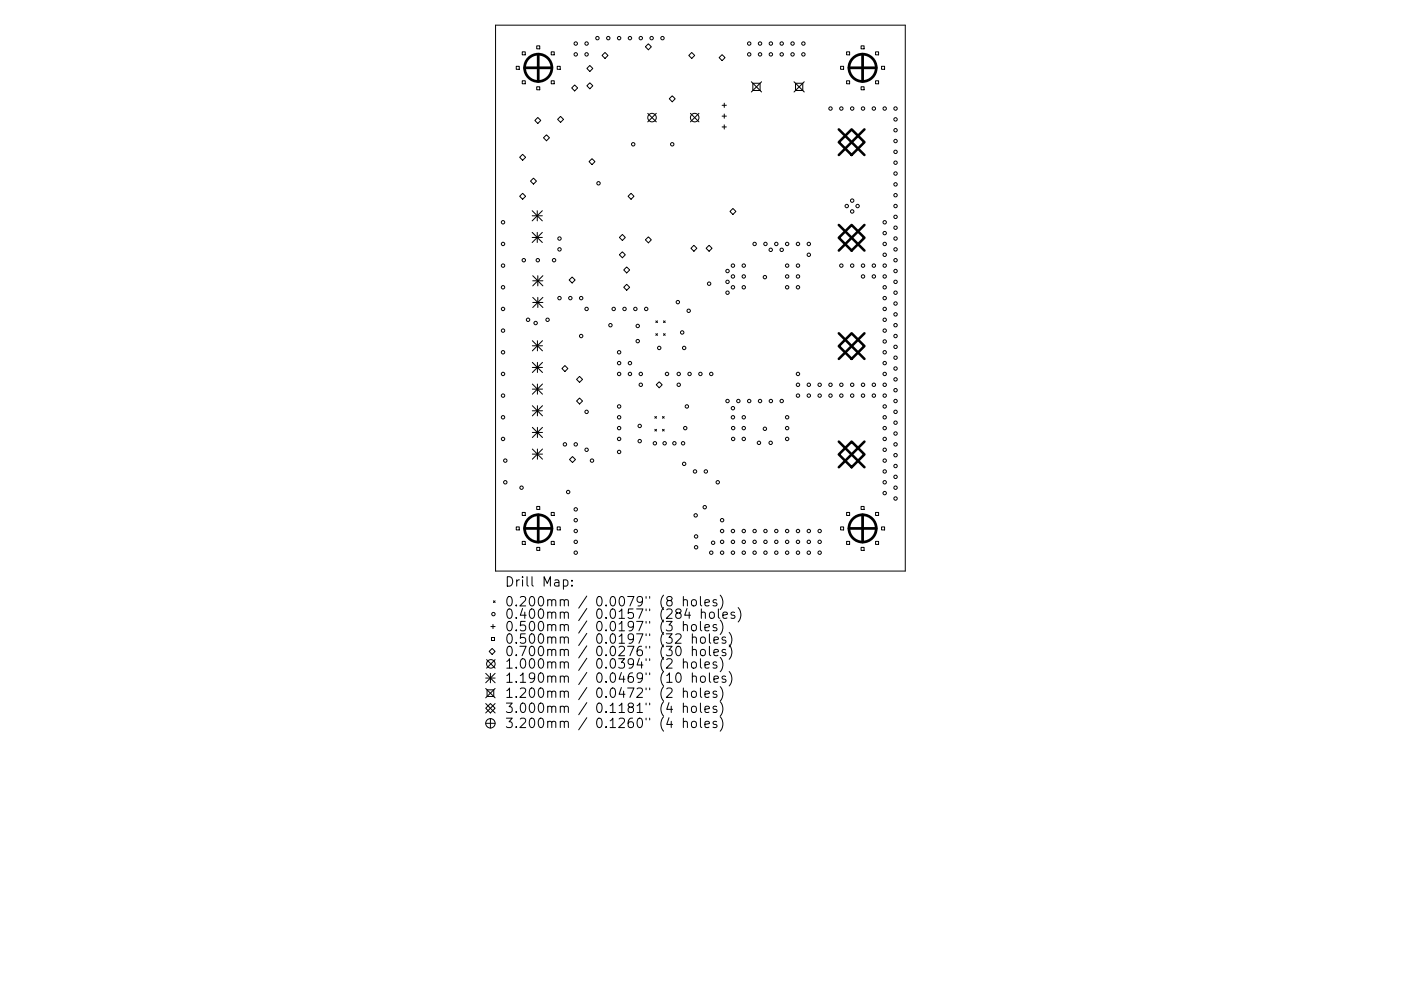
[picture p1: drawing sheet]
<svg xmlns="http://www.w3.org/2000/svg" width="297mm" height="210mm" viewBox="0 0 297 210" stroke-linecap="round" stroke-linejoin="round" font-family="sans-serif">
<defs><g id="words">
<g font-size="2.8">
<text x="107" y="124.5">Drill Map:</text>
<text x="107" y="128.7">0.200mm / 0.0079&quot; (8 holes)</text>
<text x="107" y="131.3">0.400mm / 0.0157&quot; (284 holes)</text>
<text x="107" y="133.9">0.500mm / 0.0197&quot; (3 holes)</text>
<text x="107" y="136.6">0.500mm / 0.0197&quot; (32 holes)</text>
<text x="107" y="139.2">0.700mm / 0.0276&quot; (30 holes)</text>
<text x="107" y="141.9">1.000mm / 0.0394&quot; (2 holes)</text>
<text x="107" y="144.9">1.190mm / 0.0469&quot; (10 holes)</text>
<text x="107" y="148.1">1.200mm / 0.0472&quot; (2 holes)</text>
<text x="107" y="151.3">3.000mm / 0.1181&quot; (4 holes)</text>
<text x="107" y="154.5">3.200mm / 0.1260&quot; (4 holes)</text>
</g>
</g></defs>
<g fill="none" stroke="#000" stroke-width=".21">
<path d="M105.1 5.3h86.8v115.9h-86.8zM109.5 14.1h.6v.6h-.6zM110.7 11h.7v.6h-.7zM110.7 17.1h.7v.7h-.7zM113.8 9.7h.6v.7h-.6zM113.8 18.4h.6v.7h-.6zM116.9 11h.6v.6h-.6zM116.9 17.1h.6v.7h-.6zM118.1 14.1h.7v.6h-.7zM121.2 18.7l.6-.7 .7 .7-.7 .6zM125.1 13.9l.6 .6-.6 .7-.7-.7zM125.1 17.6l.6 .6-.6 .6-.7-.6z"/>
<path d="M128.3 11.1l.6 .7-.6 .6-.7-.6zM137.5 9.3l.6 .6-.6 .7-.7-.7zM146 11.8l.7-.7 .6 .7-.6 .6zM153.1 11.6l.6 .6-.6 .7-.6-.7zM178.2 14.1h.7v.6h-.7zM179.5 11h.6v.6h-.6zM179.5 17.1h.6v.7h-.6zM182.6 9.7h.6v.7h-.6zM182.6 18.4h.6v.7h-.6zM185.6 11h.7v.6h-.7zM185.6 17.1h.7v.7h-.7zM186.9 14.1h.6v.6h-.6z"/>
<path d="M110.8 32.7l.6 .7-.6 .6-.6-.6zM112.5 38.4l.6-.6 .6 .6-.6 .7zM113.4 25.6l.6-.7 .7 .7-.7 .6zM115.2 29.2l.7-.6 .6 .6-.6 .7zM118.2 25.3l.7-.6 .6 .6-.6 .7zM124.9 34.3l.6-.6 .7 .6-.7 .6zM137.3 24l1.8 1.9M139.1 24l-1.8 1.9M142.5 20.3l.7 .7-.7 .6-.6-.6zM146.4 24l1.8 1.9M148.2 24l-1.8 1.9M153.1 22.3h.9"/>
<path d="M153.1 24.6h.9M153.1 26.9h.9M153.6 21.9v.9M153.6 24.2v.9M153.6 26.5v.9M110.8 41l.6 .6-.6 .7-.6-.7zM120.7 59.4l.6-.6 .6 .6-.6 .6zM132 49.7l.6 .7-.6 .6-.7-.6zM132 53.4l.6 .7-.6 .6-.7-.6zM132.2 57.3l.7-.7 .6 .7-.6 .6zM133.8 41l.6 .6-.6 .7-.6-.7zM137.5 50.3l.6 .6-.6 .6-.7-.6z"/>
<path d="M146.5 52.7l.6-.7 .7 .7-.7 .6zM150.3 52l.7 .7-.7 .6-.6-.6zM154.8 44.9l.6-.7 .6 .7-.6 .6zM119.8 77.6l.6 .6-.6 .6-.7-.6zM132.2 61l.7-.7 .6 .7-.6 .6zM139 68.1l.4 .3M139 70.8l.4 .4M139.4 68.1l-.4 .3M139.4 70.8l-.4 .4M140.7 68.1l.3 .3M140.7 70.8l.3 .4M141 68.1l-.3 .3"/>
<path d="M141 70.8l-.3 .4M121.4 96.9l.6 .6-.6 .6-.7-.6zM122.2 80.5l.7-.6 .6 .6-.6 .6zM122.9 84.5l.6 .6-.6 .6-.7-.6zM138.8 88.4l.4 .3M138.8 91.1l.4 .3M139.2 88.4l-.4 .3M139.2 91.1l-.4 .3M139.8 81l.6 .6-.6 .7-.7-.7zM140.5 88.4l.3 .3M140.5 91.1l.3 .3M140.8 88.4l-.3 .3"/>
<path d="M140.8 91.1l-.3 .3M109.5 111.8h.6v.6h-.6zM110.7 108.7h.7v.7h-.7zM110.7 114.9h.7v.6h-.7zM113.8 107.5h.6v.6h-.6zM113.8 116.1h.6v.7h-.6zM116.9 108.7h.6v.7h-.6zM116.9 114.9h.6v.6h-.6zM118.1 111.8h.7v.6h-.7zM178.2 111.8h.7v.6h-.7zM179.5 108.7h.6v.7h-.6zM179.5 114.9h.6v.6h-.6z"/>
<path d="M182.6 107.5h.6v.6h-.6zM182.6 116.1h.6v.7h-.6zM185.6 108.7h.7v.7h-.7zM185.6 114.9h.7v.6h-.7zM186.9 111.8h.6v.6h-.6zM103.2 139.9l1.8 1.9M103.7 138.2l.6-.6 .7 .6-.7 .6zM104.1 132.9h.9M104.2 135.3h.6v.6h-.6zM104.5 132.5v.9M104.6 127.5l.4 .3M105 127.5l-.4 .3"/>
<path d="M105 139.9l-1.8 1.9M119.5 123.1l.5-.1 .4 .4v.6l-.2 .3h-.7M121.3 124.2v.2M121.3 123.1v.2M143.3 134.7l.3-.2 .6 .1a.54 .54 0 0 1 .1 .7l-1.1 1.2h1.2M143.5 137.3l.4-.2a1.25 1.25 0 0 1 0 2l-.3-.1-.2-.3-.1-.8zM144.9 127.4l.3-.2 .4 .1 .1 1.3M144.9 132.7a.5 .5 0 0 1 .8 .1v1M144.9 126.6v2M144.9 131.8v2M144.9 139.8v2M145.6 129.1l-.4 1.4h1.2"/>
<path d="M146.1 129.9v1.3M146.7 127.4l.3-.2a.54 .54 0 0 1 .6 .4v.6a.54 .54 0 0 1-.5 .4 .54 .54 0 0 1-.5-.4zM146.7 132.7a.54 .54 0 0 1 .5-.2 .54 .54 0 0 1 .4 .4v.6a.54 .54 0 0 1-.5 .4 .54 .54 0 0 1-.5-.4zM146.8 135.3l.3-.2 .5 .1v1.3M146.8 138l.3-.2 .5 .1v1.2M146.8 134.5v2M146.8 137.1v2M148.5 126.6v1.7l.3 .3M148.5 131.8v1.8l.3 .2M148.5 139.8v1.7l.3 .3M148.6 135.3a.54 .54 0 0 1 .5-.2 .54 .54 0 0 1 .5 .4v.6a.54 .54 0 0 1-.6 .4 .54 .54 0 0 1-.5-.4zM148.6 138a.54 .54 0 0 1 .5-.2 .54 .54 0 0 1 .5 .4v.5a.54 .54 0 0 1-.6 .4 .54 .54 0 0 1-.5-.4z"/>
<path d="M148.7 130.1a.5 .5 0 0 1 .9 0v1.1M148.7 129.2v2M149.5 127.9l.9-.2-.1-.4-.6-.1-.2 .3 .1 1h.7M149.5 133.2l.9-.2-.1-.4-.6-.1-.2 .3 .1 .9h.7M150.4 134.5v1.7l.3 .3M150.4 137.1v1.7l.3 .3M150.5 130.1a.54 .54 0 0 1 .5-.2 .54 .54 0 0 1 .5 .3v.6a.54 .54 0 0 1-.6 .4 .54 .54 0 0 1-.5-.4zM151.4 135.8l.9-.2-.1-.4-.6-.1-.2 .3 .1 1h.7M151.4 138.5l.9-.2-.1-.4-.6-.1-.2 .3 .1 .9h.7M151.9 127.3l-.4-.1-.3 .3 .1 .3 .6 .2v.5h-.7M151.9 132.6l-.4-.1-.3 .3 .1 .3 .6 .2v.4h-.7M152.3 129.2v1.7l.3 .3"/>
<path d="M152.7 126.3a2.29 2.29 0 0 1 0 3M152.7 131.6a2.29 2.29 0 0 1 0 3M152.7 139.5a2.29 2.29 0 0 1 0 3M153.3 130.5l.9-.2-.1-.3-.5-.1-.3 .2 .1 1h.7M153.8 135.2l-.4-.1-.3 .3 .1 .3 .6 .2v.5h-.7M153.8 137.9l-.4-.1-.3 .3 .1 .3 .6 .1v.5h-.7M154.6 134.2a2.29 2.29 0 0 1 0 3M154.6 136.8a2.29 2.29 0 0 1 0 3.1M155.7 130l-.4-.1-.3 .2 .1 .3 .6 .2v.5h-.7M156.5 128.9a2.29 2.29 0 0 1 0 3.1M103 142.9l2 2M103 143.9h2"/>
<path d="M103 146.1l2 2M103 149.3l2 2M103 153.5h2M103.3 146.4h1.4v1.4h-1.4zM104 149.3l1 1-1 1-1-1zM104 142.9v2M104 152.5v2M105 142.9l-2 2M105 146.1l-2 2M105 149.3l-2 2M143.5 143l.4-.2a1.25 1.25 0 0 1 0 2l-.3-.1-.2-.3-.1-.9zM144.9 140.6a.5 .5 0 0 1 .8 .1v1.1"/>
<path d="M144.9 146.8a.5 .5 0 0 1 .8 .1v1.1M144.9 150a.5 .5 0 0 1 .8 .1v1.1M144.9 153.2a.5 .5 0 0 1 .8 .1v1.1M144.9 146v2M144.9 149.2v2M144.9 152.4v2M146.7 140.6a.54 .54 0 0 1 .5-.2 .54 .54 0 0 1 .4 .4v.6a.54 .54 0 0 1-.5 .4 .54 .54 0 0 1-.5-.4zM146.7 146.8a.54 .54 0 0 1 .5-.2 .54 .54 0 0 1 .4 .4v.6a.54 .54 0 0 1-.5 .4 .54 .54 0 0 1-.5-.4zM146.7 150a.54 .54 0 0 1 .5-.2 .54 .54 0 0 1 .4 .4v.6a.54 .54 0 0 1-.5 .4 .54 .54 0 0 1-.5-.4zM146.7 153.2a.54 .54 0 0 1 .5-.2 .54 .54 0 0 1 .4 .4v.6a.54 .54 0 0 1-.5 .4 .54 .54 0 0 1-.5-.4zM146.8 143.6l.3-.2 .5 .1v1.3M146.8 142.8v2"/>
<path d="M148.5 146v1.7l.3 .3M148.5 149.2v1.7l.3 .3M148.5 152.4v1.7l.3 .3M148.6 143.6a.54 .54 0 0 1 .5-.2 .54 .54 0 0 1 .5 .4v.6a.54 .54 0 0 1-.6 .4 .54 .54 0 0 1-.5-.4zM149.5 141.1l.9-.2-.1-.4-.6-.1-.2 .3 .1 1h.7M149.5 147.3l.9-.2-.1-.4-.6-.1-.2 .3 .1 1h.7M149.5 150.5l.9-.2-.1-.4-.6-.1-.2 .3 .1 1h.7M149.5 153.7l.9-.2-.1-.4-.6-.1-.2 .3 .1 1h.7M150.4 142.8v1.7l.3 .3M151.4 144.1l.9-.2-.1-.4-.6-.1-.2 .3 .1 1h.7M151.9 140.5l-.4-.1-.3 .3 .1 .3 .6 .2v.5h-.7M151.9 146.7l-.4-.1-.3 .3 .1 .3 .6 .2v.5h-.7"/>
<path d="M151.9 149.9l-.4-.1-.3 .3 .1 .3 .6 .2v.5h-.7M151.9 153.1l-.4-.1-.3 .3 .1 .3 .6 .2v.5h-.7M152.7 145.7a2.29 2.29 0 0 1 0 3M152.7 148.9a2.29 2.29 0 0 1 0 3M152.7 152.1a2.29 2.29 0 0 1 0 3M153.8 143.5l-.4-.1-.3 .3 .1 .3 .6 .2v.5h-.7M154.6 142.5a2.29 2.29 0 0 1 0 3"/>
<circle cx="122.1" cy="9.2" r=".36"/>
<circle cx="122.1" cy="11.5" r=".36"/>
<circle cx="124.4" cy="9.2" r=".36"/>
<circle cx="124.4" cy="11.5" r=".36"/>
<circle cx="126.7" cy="8.1" r=".36"/>
<circle cx="129" cy="8.1" r=".36"/>
<circle cx="131.3" cy="8.1" r=".36"/>
<circle cx="133.6" cy="8.1" r=".36"/>
<circle cx="135.9" cy="8.1" r=".36"/>
<circle cx="138.2" cy="8.1" r=".36"/>
<circle cx="140.5" cy="8.1" r=".36"/>
<circle cx="158.8" cy="11.5" r=".36"/>
<circle cx="158.8" cy="9.2" r=".36"/>
<circle cx="161.1" cy="11.5" r=".36"/>
<circle cx="161.1" cy="9.2" r=".36"/>
<circle cx="163.4" cy="11.5" r=".36"/>
<circle cx="163.4" cy="9.2" r=".36"/>
<circle cx="165.7" cy="11.5" r=".36"/>
<circle cx="165.7" cy="9.2" r=".36"/>
<circle cx="168" cy="9.2" r=".36"/>
<circle cx="168" cy="11.5" r=".36"/>
<circle cx="170.3" cy="11.5" r=".36"/>
<circle cx="170.3" cy="9.2" r=".36"/>
<circle cx="126.9" cy="38.9" r=".36"/>
<circle cx="134.3" cy="30.6" r=".36"/>
<circle cx="138.2" cy="25" r=".9"/>
<circle cx="142.5" cy="30.6" r=".36"/>
<circle cx="147.3" cy="25" r=".9"/>
<circle cx="176.1" cy="23" r=".36"/>
<circle cx="178.4" cy="23" r=".36"/>
<circle cx="180.7" cy="23" r=".36"/>
<circle cx="183" cy="23" r=".36"/>
<circle cx="185.3" cy="23" r=".36"/>
<circle cx="187.6" cy="23" r=".36"/>
<circle cx="189.9" cy="27.6" r=".36"/>
<circle cx="189.9" cy="36.8" r=".36"/>
<circle cx="189.9" cy="29.9" r=".36"/>
<circle cx="189.9" cy="34.5" r=".36"/>
<circle cx="189.9" cy="23" r=".36"/>
<circle cx="189.9" cy="39.1" r=".36"/>
<circle cx="189.9" cy="25.3" r=".36"/>
<circle cx="189.9" cy="32.2" r=".36"/>
<circle cx="106.7" cy="51.8" r=".36"/>
<circle cx="106.7" cy="56.4" r=".36"/>
<circle cx="106.7" cy="47.2" r=".36"/>
<circle cx="111.1" cy="55.2" r=".36"/>
<circle cx="114" cy="55.2" r=".36"/>
<circle cx="117.5" cy="55.2" r=".36"/>
<circle cx="118.6" cy="50.6" r=".36"/>
<circle cx="118.6" cy="52.9" r=".36"/>
<circle cx="154.2" cy="59.8" r=".36"/>
<circle cx="154.2" cy="57.5" r=".36"/>
<circle cx="155.4" cy="56.4" r=".36"/>
<circle cx="155.4" cy="58.7" r=".36"/>
<circle cx="157.7" cy="56.4" r=".36"/>
<circle cx="157.7" cy="58.7" r=".36"/>
<circle cx="160" cy="51.8" r=".36"/>
<circle cx="162.2" cy="58.8" r=".36"/>
<circle cx="162.3" cy="51.8" r=".36"/>
<circle cx="163.4" cy="53" r=".36"/>
<circle cx="164.6" cy="51.8" r=".36"/>
<circle cx="165.7" cy="53" r=".36"/>
<circle cx="166.9" cy="51.8" r=".36"/>
<circle cx="166.9" cy="56.4" r=".36"/>
<circle cx="166.9" cy="58.7" r=".36"/>
<circle cx="169.2" cy="51.8" r=".36"/>
<circle cx="169.2" cy="56.4" r=".36"/>
<circle cx="169.2" cy="58.7" r=".36"/>
<circle cx="171.5" cy="51.8" r=".36"/>
<circle cx="171.5" cy="54.1" r=".36"/>
<circle cx="178.4" cy="56.4" r=".36"/>
<circle cx="179.5" cy="43.7" r=".36"/>
<circle cx="180.7" cy="56.4" r=".36"/>
<circle cx="180.7" cy="42.6" r=".36"/>
<circle cx="180.7" cy="44.9" r=".36"/>
<circle cx="181.8" cy="43.7" r=".36"/>
<circle cx="183" cy="56.4" r=".36"/>
<circle cx="183" cy="58.7" r=".36"/>
<circle cx="185.3" cy="56.4" r=".36"/>
<circle cx="185.3" cy="58.7" r=".36"/>
<circle cx="187.6" cy="51.8" r=".36"/>
<circle cx="187.6" cy="47.2" r=".36"/>
<circle cx="187.6" cy="56.4" r=".36"/>
<circle cx="187.6" cy="49.5" r=".36"/>
<circle cx="187.6" cy="54.1" r=".36"/>
<circle cx="187.6" cy="58.7" r=".36"/>
<circle cx="189.9" cy="50.6" r=".36"/>
<circle cx="189.9" cy="52.9" r=".36"/>
<circle cx="189.9" cy="43.7" r=".36"/>
<circle cx="189.9" cy="59.8" r=".36"/>
<circle cx="189.9" cy="41.4" r=".36"/>
<circle cx="189.9" cy="57.5" r=".36"/>
<circle cx="189.9" cy="46" r=".36"/>
<circle cx="189.9" cy="48.3" r=".36"/>
<circle cx="189.9" cy="55.2" r=".36"/>
<circle cx="106.7" cy="74.7" r=".36"/>
<circle cx="106.7" cy="79.3" r=".36"/>
<circle cx="106.7" cy="61" r=".36"/>
<circle cx="106.7" cy="70.1" r=".36"/>
<circle cx="106.7" cy="65.5" r=".36"/>
<circle cx="112" cy="67.8" r=".36"/>
<circle cx="113.6" cy="68.5" r=".36"/>
<circle cx="116.1" cy="67.8" r=".36"/>
<circle cx="118.6" cy="63.3" r=".36"/>
<circle cx="120.9" cy="63.3" r=".36"/>
<circle cx="123.2" cy="63.3" r=".36"/>
<circle cx="123.2" cy="71.3" r=".36"/>
<circle cx="124.4" cy="65.5" r=".36"/>
<circle cx="129.4" cy="69" r=".36"/>
<circle cx="130.1" cy="65.5" r=".36"/>
<circle cx="131.3" cy="74.7" r=".36"/>
<circle cx="131.3" cy="77" r=".36"/>
<circle cx="131.3" cy="79.3" r=".36"/>
<circle cx="132.4" cy="65.5" r=".36"/>
<circle cx="133.6" cy="77" r=".36"/>
<circle cx="133.6" cy="79.3" r=".36"/>
<circle cx="134.7" cy="65.5" r=".36"/>
<circle cx="135.2" cy="72.4" r=".36"/>
<circle cx="135.2" cy="69.2" r=".36"/>
<circle cx="135.9" cy="79.3" r=".36"/>
<circle cx="137" cy="65.5" r=".36"/>
<circle cx="139.8" cy="73.8" r=".36"/>
<circle cx="141.4" cy="79.3" r=".36"/>
<circle cx="143.7" cy="64.1" r=".36"/>
<circle cx="143.9" cy="79.3" r=".36"/>
<circle cx="144.6" cy="70.5" r=".36"/>
<circle cx="145.1" cy="73.8" r=".36"/>
<circle cx="146" cy="65.9" r=".36"/>
<circle cx="146.2" cy="79.3" r=".36"/>
<circle cx="148.5" cy="79.3" r=".36"/>
<circle cx="150.3" cy="60.2" r=".36"/>
<circle cx="150.8" cy="79.3" r=".36"/>
<circle cx="154.2" cy="62.1" r=".36"/>
<circle cx="155.4" cy="61" r=".36"/>
<circle cx="157.7" cy="61" r=".36"/>
<circle cx="166.9" cy="61" r=".36"/>
<circle cx="169.2" cy="79.3" r=".36"/>
<circle cx="169.2" cy="61" r=".36"/>
<circle cx="187.6" cy="74.7" r=".36"/>
<circle cx="187.6" cy="79.3" r=".36"/>
<circle cx="187.6" cy="70.1" r=".36"/>
<circle cx="187.6" cy="77" r=".36"/>
<circle cx="187.6" cy="72.4" r=".36"/>
<circle cx="187.6" cy="63.3" r=".36"/>
<circle cx="187.6" cy="67.8" r=".36"/>
<circle cx="187.6" cy="65.5" r=".36"/>
<circle cx="187.6" cy="61" r=".36"/>
<circle cx="189.9" cy="66.7" r=".36"/>
<circle cx="189.9" cy="73.6" r=".36"/>
<circle cx="189.9" cy="75.9" r=".36"/>
<circle cx="189.9" cy="62.1" r=".36"/>
<circle cx="189.9" cy="64.4" r=".36"/>
<circle cx="189.9" cy="69" r=".36"/>
<circle cx="189.9" cy="71.3" r=".36"/>
<circle cx="189.9" cy="78.2" r=".36"/>
<circle cx="106.7" cy="93.1" r=".36"/>
<circle cx="106.7" cy="88.5" r=".36"/>
<circle cx="106.7" cy="83.9" r=".36"/>
<circle cx="107.1" cy="97.7" r=".36"/>
<circle cx="119.8" cy="94.3" r=".36"/>
<circle cx="122.1" cy="94.3" r=".36"/>
<circle cx="124.4" cy="95.4" r=".36"/>
<circle cx="124.4" cy="87.4" r=".36"/>
<circle cx="125.5" cy="97.7" r=".36"/>
<circle cx="131.3" cy="86.2" r=".36"/>
<circle cx="131.3" cy="93.1" r=".36"/>
<circle cx="131.3" cy="90.8" r=".36"/>
<circle cx="131.3" cy="88.5" r=".36"/>
<circle cx="131.3" cy="95.9" r=".36"/>
<circle cx="135.6" cy="93.6" r=".36"/>
<circle cx="135.6" cy="90.4" r=".36"/>
<circle cx="135.9" cy="81.6" r=".36"/>
<circle cx="138.8" cy="94" r=".36"/>
<circle cx="140.9" cy="94" r=".36"/>
<circle cx="143" cy="94" r=".36"/>
<circle cx="143.9" cy="81.6" r=".36"/>
<circle cx="144.8" cy="94" r=".36"/>
<circle cx="145.1" cy="98.4" r=".36"/>
<circle cx="145.3" cy="90.8" r=".36"/>
<circle cx="145.6" cy="86.2" r=".36"/>
<circle cx="154.2" cy="85.1" r=".36"/>
<circle cx="155.4" cy="88.5" r=".36"/>
<circle cx="155.4" cy="86.6" r=".36"/>
<circle cx="155.4" cy="93.1" r=".36"/>
<circle cx="155.4" cy="90.8" r=".36"/>
<circle cx="156.5" cy="85.1" r=".36"/>
<circle cx="157.7" cy="93.1" r=".36"/>
<circle cx="157.7" cy="88.5" r=".36"/>
<circle cx="157.7" cy="90.8" r=".36"/>
<circle cx="158.8" cy="85.1" r=".36"/>
<circle cx="160.9" cy="94" r=".36"/>
<circle cx="161.1" cy="85.1" r=".36"/>
<circle cx="162.2" cy="91" r=".36"/>
<circle cx="163.4" cy="94" r=".36"/>
<circle cx="163.4" cy="85.1" r=".36"/>
<circle cx="165.7" cy="85.1" r=".36"/>
<circle cx="166.9" cy="93.1" r=".36"/>
<circle cx="166.9" cy="90.8" r=".36"/>
<circle cx="166.9" cy="88.5" r=".36"/>
<circle cx="169.2" cy="83.9" r=".36"/>
<circle cx="169.2" cy="81.6" r=".36"/>
<circle cx="171.5" cy="83.9" r=".36"/>
<circle cx="171.5" cy="81.6" r=".36"/>
<circle cx="173.8" cy="81.6" r=".36"/>
<circle cx="173.8" cy="83.9" r=".36"/>
<circle cx="176.1" cy="81.6" r=".36"/>
<circle cx="176.1" cy="83.9" r=".36"/>
<circle cx="178.4" cy="81.6" r=".36"/>
<circle cx="178.4" cy="83.9" r=".36"/>
<circle cx="180.7" cy="81.6" r=".36"/>
<circle cx="180.7" cy="83.9" r=".36"/>
<circle cx="183" cy="81.6" r=".36"/>
<circle cx="183" cy="83.9" r=".36"/>
<circle cx="185.3" cy="81.6" r=".36"/>
<circle cx="185.3" cy="83.9" r=".36"/>
<circle cx="187.6" cy="86.2" r=".36"/>
<circle cx="187.6" cy="93.1" r=".36"/>
<circle cx="187.6" cy="88.5" r=".36"/>
<circle cx="187.6" cy="90.8" r=".36"/>
<circle cx="187.6" cy="81.6" r=".36"/>
<circle cx="187.6" cy="95.4" r=".36"/>
<circle cx="187.6" cy="97.7" r=".36"/>
<circle cx="187.6" cy="83.9" r=".36"/>
<circle cx="189.9" cy="82.8" r=".36"/>
<circle cx="189.9" cy="96.6" r=".36"/>
<circle cx="189.9" cy="98.9" r=".36"/>
<circle cx="189.9" cy="89.7" r=".36"/>
<circle cx="189.9" cy="85.1" r=".36"/>
<circle cx="189.9" cy="94.3" r=".36"/>
<circle cx="189.9" cy="87.4" r=".36"/>
<circle cx="189.9" cy="92" r=".36"/>
<circle cx="189.9" cy="80.5" r=".36"/>
<circle cx="107.1" cy="102.3" r=".36"/>
<circle cx="110.6" cy="103.5" r=".36"/>
<circle cx="120.5" cy="104.4" r=".36"/>
<circle cx="122.1" cy="112.7" r=".36"/>
<circle cx="122.1" cy="117.3" r=".36"/>
<circle cx="122.1" cy="115" r=".36"/>
<circle cx="122.1" cy="108.1" r=".36"/>
<circle cx="122.1" cy="110.4" r=".36"/>
<circle cx="147.4" cy="100" r=".36"/>
<circle cx="147.5" cy="109.3" r=".36"/>
<circle cx="147.6" cy="116.1" r=".36"/>
<circle cx="147.6" cy="113.8" r=".36"/>
<circle cx="149.4" cy="107.6" r=".36"/>
<circle cx="149.7" cy="100" r=".36"/>
<circle cx="150.8" cy="117.3" r=".36"/>
<circle cx="151.2" cy="115.2" r=".36"/>
<circle cx="152.2" cy="102.3" r=".36"/>
<circle cx="153.1" cy="112.7" r=".36"/>
<circle cx="153.1" cy="117.3" r=".36"/>
<circle cx="153.1" cy="115" r=".36"/>
<circle cx="153.1" cy="110.4" r=".36"/>
<circle cx="155.4" cy="112.7" r=".36"/>
<circle cx="155.4" cy="117.3" r=".36"/>
<circle cx="155.4" cy="115" r=".36"/>
<circle cx="157.7" cy="112.7" r=".36"/>
<circle cx="157.7" cy="115" r=".36"/>
<circle cx="157.7" cy="117.3" r=".36"/>
<circle cx="160" cy="112.7" r=".36"/>
<circle cx="160" cy="117.3" r=".36"/>
<circle cx="160" cy="115" r=".36"/>
<circle cx="162.3" cy="112.7" r=".36"/>
<circle cx="162.3" cy="115" r=".36"/>
<circle cx="162.3" cy="117.3" r=".36"/>
<circle cx="164.6" cy="112.7" r=".36"/>
<circle cx="164.6" cy="115" r=".36"/>
<circle cx="164.6" cy="117.3" r=".36"/>
<circle cx="166.9" cy="112.7" r=".36"/>
<circle cx="166.9" cy="115" r=".36"/>
<circle cx="166.9" cy="117.3" r=".36"/>
<circle cx="169.2" cy="112.7" r=".36"/>
<circle cx="169.2" cy="115" r=".36"/>
<circle cx="169.2" cy="117.3" r=".36"/>
<circle cx="171.5" cy="112.7" r=".36"/>
<circle cx="171.5" cy="115" r=".36"/>
<circle cx="171.5" cy="117.3" r=".36"/>
<circle cx="173.8" cy="112.7" r=".36"/>
<circle cx="173.8" cy="115" r=".36"/>
<circle cx="173.8" cy="117.3" r=".36"/>
<circle cx="187.6" cy="102.3" r=".36"/>
<circle cx="187.6" cy="100" r=".36"/>
<circle cx="187.6" cy="104.6" r=".36"/>
<circle cx="189.9" cy="105.8" r=".36"/>
<circle cx="189.9" cy="103.5" r=".36"/>
<circle cx="189.9" cy="101.2" r=".36"/>
<circle cx="104.6" cy="130.3" r=".36"/>
<circle cx="104" cy="153.5" r="1"/>
<circle cx="104.1" cy="140.9" r=".9"/>
</g>
<g fill="none" stroke="#000" stroke-width=".22">
<path d="M159.3 17.3l2.2 2.2M159.6 17.7h1.6v1.5h-1.6zM161.5 17.3l-2.2 2.2M168.3 17.3l2.2 2.2M168.7 17.7h1.5v1.5h-1.5zM170.5 17.3l-2.2 2.2M112.8 44.7l2.2 2.2M112.8 45.8h2.2M112.8 49.3l2.2 2.2M112.8 50.4h2.2M112.9 58.5l2.2 2.1M112.9 59.6h2.2"/>
<path d="M113.9 44.7v2.2M113.9 49.3v2.2M114 58.5v2.1M115 44.7l-2.2 2.2M115 49.3l-2.2 2.2M115.1 58.5l-2.2 2.1M112.9 72.3l2.1 2.1M112.9 73.4h2.1M112.9 76.9l2.1 2.1M112.9 78h2.1M112.9 63.1l2.2 2.1M112.9 64.2h2.2"/>
<path d="M113.9 72.3v2.1M113.9 76.9v2.1M114 63.1v2.1M115 72.3l-2.1 2.1M115 76.9l-2.1 2.1M115.1 63.1l-2.2 2.1M112.9 81.5l2.1 2.1M112.9 82.6h2.1M112.9 86.1l2.1 2.1M112.9 87.2h2.1M112.9 90.7l2.1 2.1M112.9 91.8h2.1"/>
<path d="M112.9 95.3l2.1 2.1M112.9 96.3h2.1M113.9 81.5v2.1M113.9 86.1v2.1M113.9 90.7v2.1M113.9 95.3v2.1M115 81.5l-2.1 2.1M115 86.1l-2.1 2.1M115 90.7l-2.1 2.1M115 95.3l-2.1 2.1"/>
</g>
<path d="M177.8 27.5l5.5 5.4M180.6 27.5l2.7 2.7-2.7 2.7-2.8-2.7zM183.3 27.5l-5.5 5.4M177.8 47.7l5.5 5.5M180.6 47.7l2.7 2.7-2.7 2.8-2.8-2.8zM183.3 47.7l-5.5 5.5M177.8 70.7l5.5 5.4M180.6 70.7l2.7 2.7-2.7 2.7-2.8-2.7zM183.3 70.7l-5.5 5.4M177.8 93.7l5.5 5.4M180.6 93.7l2.7 2.7-2.7 2.7-2.8-2.7zM183.3 93.7l-5.5 5.4" fill="none" stroke="#000" stroke-width=".54"/>
<g fill="none" stroke="#000" stroke-width=".58">
<path d="M111.2 14.4h5.8M114.1 11.5v5.8M180 14.4h5.8M182.9 11.5v5.8M111.2 112.1h5.8M114.1 109.2v5.8M180 112.1h5.8M182.9 109.2v5.8"/>
<circle cx="114.1" cy="14.4" r="2.9"/>
<circle cx="182.9" cy="14.4" r="2.9"/>
<circle cx="114.1" cy="112.1" r="2.9"/>
<circle cx="182.9" cy="112.1" r="2.9"/>
</g>
<use href="#words"/>
</svg>
